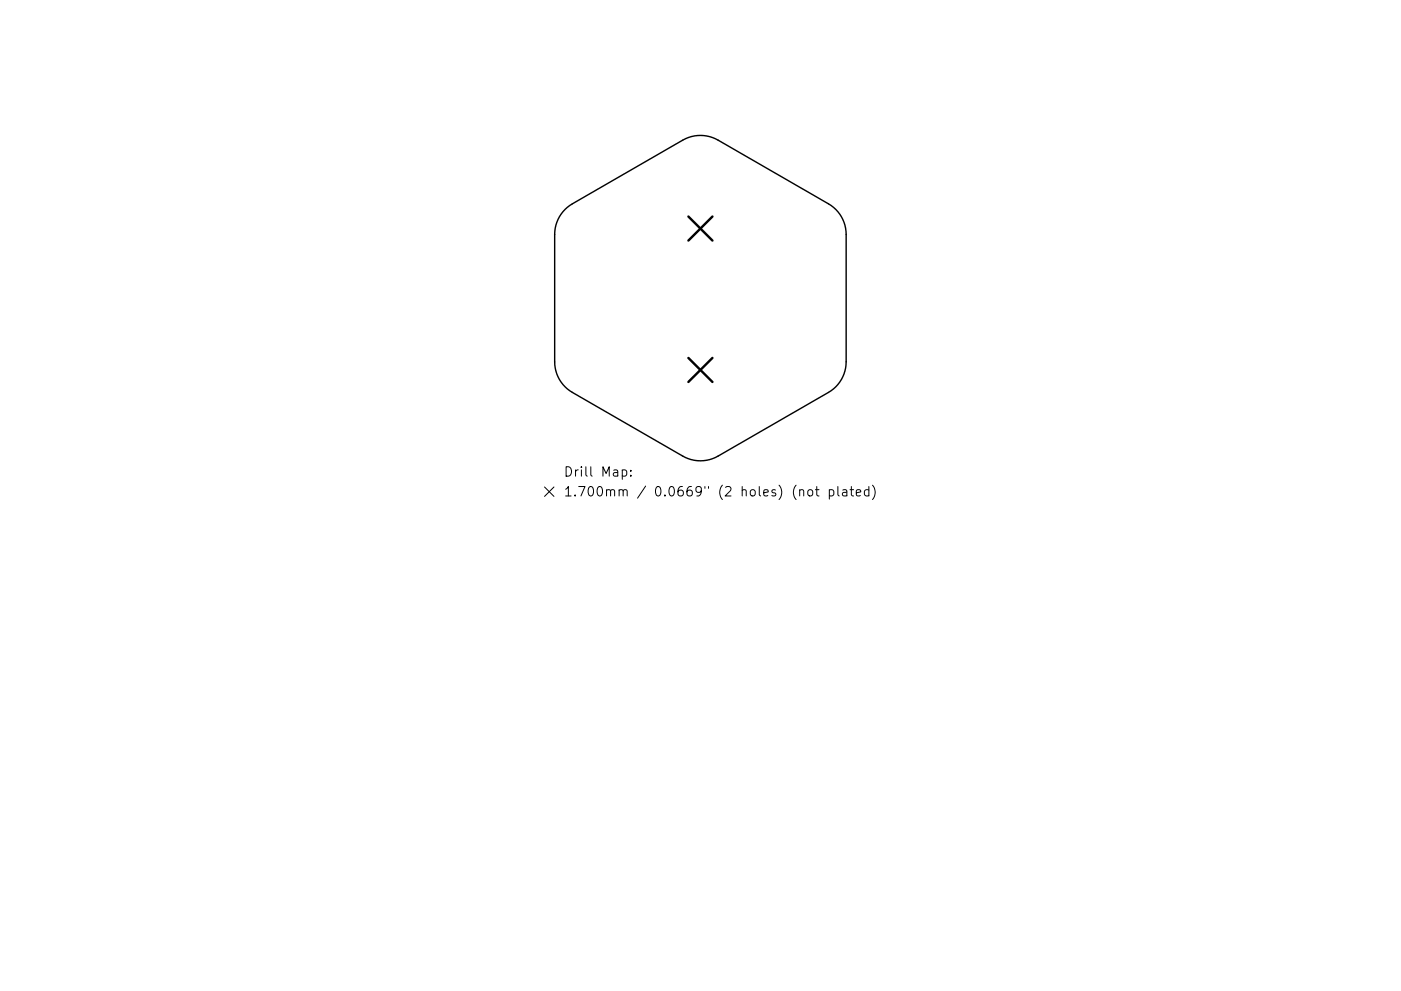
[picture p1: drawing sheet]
<svg xmlns="http://www.w3.org/2000/svg" width="297mm" height="210mm" viewBox="0 0 297 210" stroke-linecap="round" stroke-linejoin="round" font-family="sans-serif">
<defs><g id="words">
<g font-size="2.8">
<text x="119.5" y="101.1">Drill Map:</text>
<text x="119.5" y="105.3">1.700mm / 0.0669&quot; (2 holes) (not plated)</text>
</g>
</g></defs>
<path d="M119.8 44.4l1.6-1.2 23.4-13.5a7.5 7.5 0 0 1 7.5 0l23.4 13.5a7.5 7.5 0 0 1 3.7 6.5v27.1a7.5 7.5 0 0 1-3.7 6.5l-23.4 13.5a7.5 7.5 0 0 1-7.5 0l-23.4-13.5a7.5 7.5 0 0 1-3.8-6.5v-27.1a7.5 7.5 0 0 1 2.2-5.3z" fill="none" stroke="#000" stroke-width=".3"/>
<path d="M146 45.9l5.1 5.1M151.1 45.9l-5.1 5.1M146 75.9l5.1 5.1M151.1 75.9l-5.1 5.1" fill="none" stroke="#000" stroke-width=".51"/>
<g fill="none" stroke="#000" stroke-width=".21">
<path d="M131.9 99.8l.6-.1 .4 .4v.5l-.2 .3h-.8M133.7 99.8v.2M115.5 103.3l2 2M117.5 103.3l-2 2M133.7 100.8v.2M169.6 104.1a.5 .5 0 0 1 .8 .1v1M171.4 104.1a.54 .54 0 0 1 .5-.2 .54 .54 0 0 1 .4 .4v.5a.54 .54 0 0 1-.5 .4 .54 .54 0 0 1-.5-.4zM172.9 103.9h.7M173.2 103.2v1.7l.1 .2 .3 .1M175.8 104l.6-.1 .4 .4v.5l-.2 .3h-.8M175.8 103.9v2M177.6 103.2v1.7l.3 .3"/>
<path d="M178.7 104h.8l.1 1.2M179.6 104.4l-.7 .1a.39 .39 0 0 0-.3 .3 .39 .39 0 0 0 .3 .4l.7-.1M180.2 103.9h.8M180.5 103.2v1.7l.1 .2 .4 .1M181.6 104.6l.9-.2-.1-.4-.6-.1-.2 .3v.9h.8M184.2 104l-.6-.1-.3 .4v.5l.2 .3h.7M184.2 103.2v2M185 102.9a2.29 2.29 0 0 1 0 3.1"/>
</g>
<use href="#words"/>
</svg>
